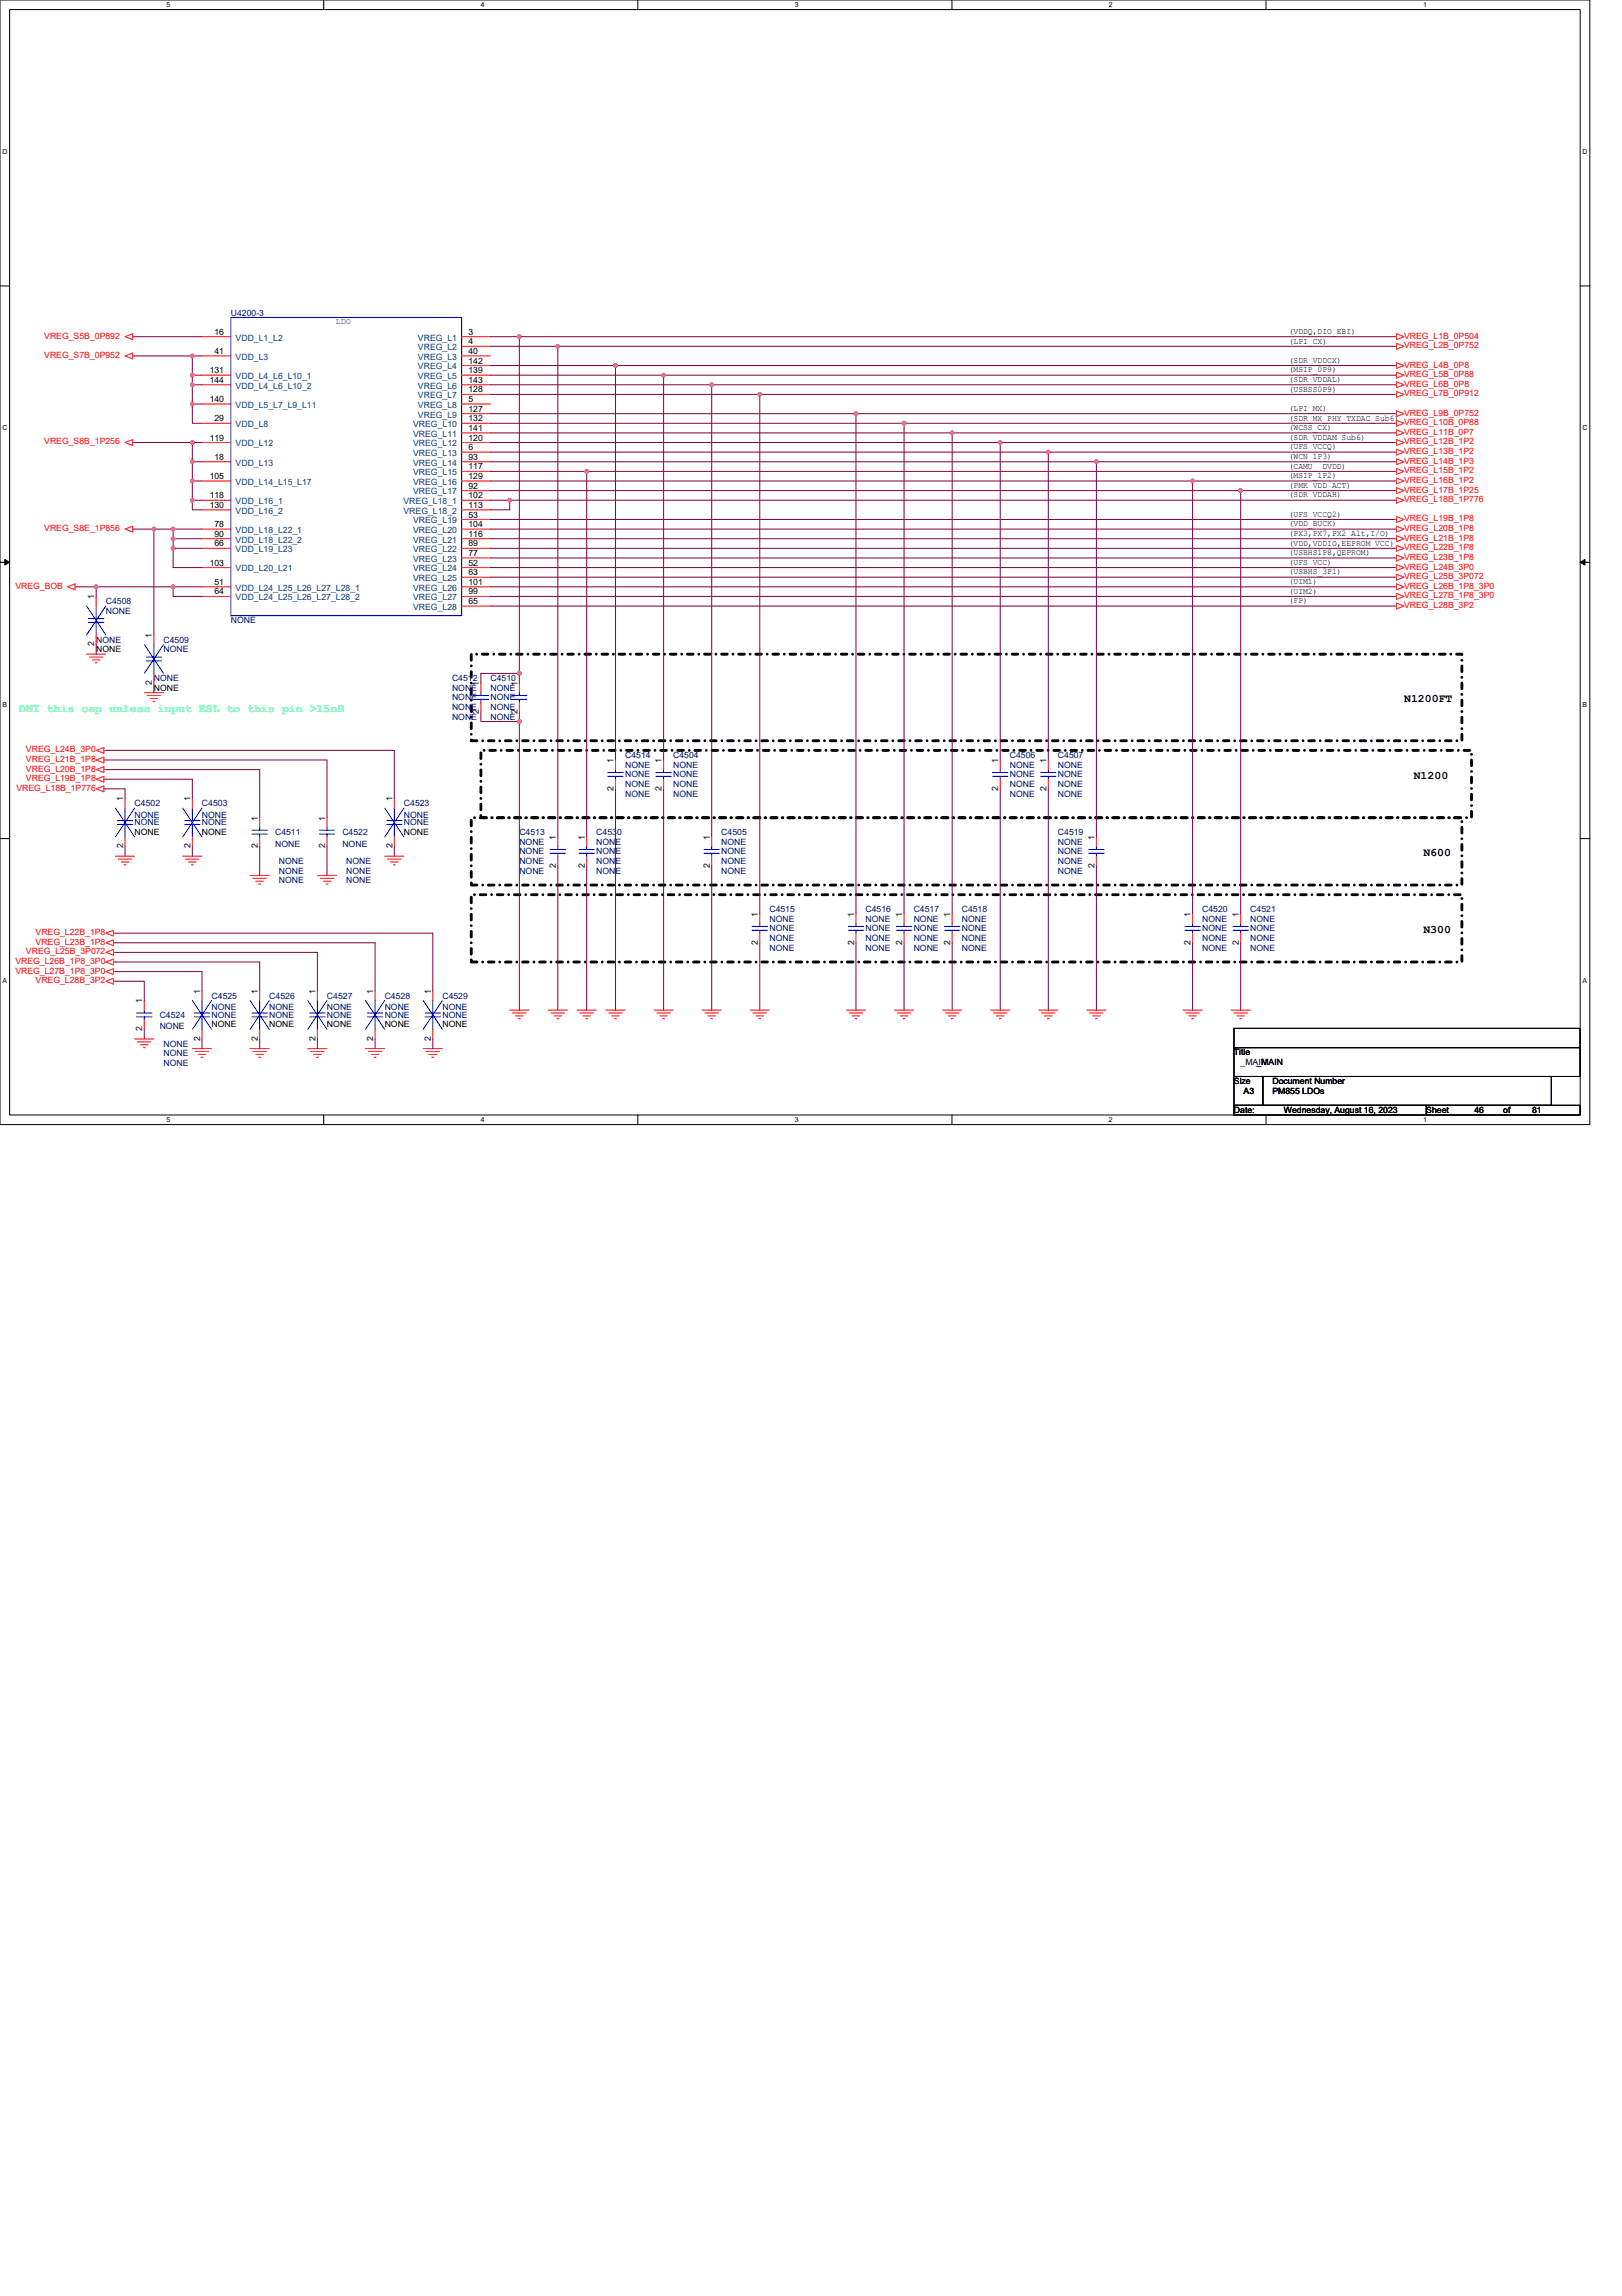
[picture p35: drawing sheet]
<svg xmlns="http://www.w3.org/2000/svg" width="210mm" height="297mm" viewBox="0 0 210 297" stroke-linecap="round" stroke-linejoin="round" font-family="sans-serif">
<defs><g id="words">
<text font-size="1.5" fill="#00ff80" x="2.5" y="92.1">DNI this cap unless input ESL to this pin &gt;15nH</text>
<g font-size="1.5">
<text x="181.7" y="90.9">N1200FT</text>
<text x="183" y="100.8">N1200</text>
<text x="184.2" y="110.8">N600</text>
<text x="184.2" y="120.7">N300</text>
</g>
<g font-size="1.1" fill="#000080">
<text x="29.9" y="40.8">U4200-3</text>
<text x="12.4" y="83.1">NONE</text>
<text x="13.7" y="78.2">C4508</text>
<text x="13.7" y="79.4">NONE</text>
<text x="21.2" y="83.1">C4509</text>
<text x="29.9" y="80.7">NONE</text>
<text x="19.9" y="88.1">NONE</text>
<text x="21.2" y="84.4">NONE</text>
<text x="58.5" y="88.1">C4512</text>
<text x="58.5" y="89.4">NONE</text>
<text x="63.5" y="88.1">C4510</text>
<text x="63.5" y="89.4">NONE</text>
<text x="58.5" y="93.1">NONE</text>
<text x="58.5" y="91.9">NONE</text>
<text x="58.5" y="90.6">NONE</text>
<text x="63.5" y="93.1">NONE</text>
<text x="63.5" y="91.9">NONE</text>
<text x="63.5" y="90.6">NONE</text>
<text x="80.9" y="98.1">C4514</text>
<text x="80.9" y="99.3">NONE</text>
<text x="80.9" y="101.8">NONE</text>
<text x="80.9" y="100.6">NONE</text>
<text x="87.1" y="98.1">C4504</text>
<text x="87.1" y="99.3">NONE</text>
<text x="87.1" y="101.8">NONE</text>
<text x="87.1" y="100.6">NONE</text>
<text x="130.7" y="98.1">C4506</text>
<text x="130.7" y="99.3">NONE</text>
<text x="130.7" y="101.8">NONE</text>
<text x="130.7" y="100.6">NONE</text>
<text x="136.9" y="98.1">C4507</text>
<text x="136.9" y="99.3">NONE</text>
<text x="136.9" y="101.8">NONE</text>
<text x="136.9" y="100.6">NONE</text>
<text x="17.4" y="104.3">C4502</text>
<text x="17.4" y="105.8">NONE</text>
<text x="17.4" y="106.8">NONE</text>
<text x="26.1" y="104.3">C4503</text>
<text x="26.1" y="105.8">NONE</text>
<text x="26.1" y="106.8">NONE</text>
<text x="52.3" y="104.3">C4523</text>
<text x="52.3" y="105.8">NONE</text>
<text x="52.3" y="106.8">NONE</text>
<text x="80.9" y="103.1">NONE</text>
<text x="87.1" y="103.1">NONE</text>
<text x="130.7" y="103.1">NONE</text>
<text x="136.9" y="103.1">NONE</text>
<text x="35.6" y="108">C4511</text>
<text x="35.6" y="109.5">NONE</text>
<text x="36.1" y="111.8">NONE</text>
<text x="36.1" y="113">NONE</text>
<text x="44.3" y="108">C4522</text>
<text x="44.3" y="109.5">NONE</text>
<text x="44.8" y="111.8">NONE</text>
<text x="44.8" y="113">NONE</text>
<text x="67.2" y="108">C4513</text>
<text x="67.2" y="109.3">NONE</text>
<text x="67.2" y="113">NONE</text>
<text x="67.2" y="111.8">NONE</text>
<text x="67.2" y="110.5">NONE</text>
<text x="77.2" y="108">C4530</text>
<text x="77.2" y="109.3">NONE</text>
<text x="77.2" y="113">NONE</text>
<text x="77.2" y="111.8">NONE</text>
<text x="77.2" y="110.5">NONE</text>
<text x="93.3" y="108">C4505</text>
<text x="93.3" y="109.3">NONE</text>
<text x="93.3" y="113">NONE</text>
<text x="93.3" y="111.8">NONE</text>
<text x="93.3" y="110.5">NONE</text>
<text x="136.9" y="108">C4519</text>
<text x="136.9" y="109.3">NONE</text>
<text x="136.9" y="113">NONE</text>
<text x="136.9" y="111.8">NONE</text>
<text x="136.9" y="110.5">NONE</text>
<text x="36.1" y="114.3">NONE</text>
<text x="44.8" y="114.3">NONE</text>
<text x="99.6" y="118">C4515</text>
<text x="99.6" y="119.2">NONE</text>
<text x="112" y="118">C4516</text>
<text x="112" y="119.2">NONE</text>
<text x="118.2" y="118">C4517</text>
<text x="118.2" y="119.2">NONE</text>
<text x="124.5" y="118">C4518</text>
<text x="124.5" y="119.2">NONE</text>
<text x="155.6" y="118">C4520</text>
<text x="155.6" y="119.2">NONE</text>
<text x="161.8" y="118">C4521</text>
<text x="161.8" y="119.2">NONE</text>
<text x="99.6" y="123">NONE</text>
<text x="99.6" y="121.7">NONE</text>
<text x="99.6" y="120.5">NONE</text>
<text x="112" y="123">NONE</text>
<text x="112" y="121.7">NONE</text>
<text x="112" y="120.5">NONE</text>
<text x="118.2" y="123">NONE</text>
<text x="118.2" y="121.7">NONE</text>
<text x="118.2" y="120.5">NONE</text>
<text x="124.5" y="123">NONE</text>
<text x="124.5" y="121.7">NONE</text>
<text x="124.5" y="120.5">NONE</text>
<text x="155.6" y="123">NONE</text>
<text x="155.6" y="121.7">NONE</text>
<text x="155.6" y="120.5">NONE</text>
<text x="161.8" y="123">NONE</text>
<text x="161.8" y="121.7">NONE</text>
<text x="161.8" y="120.5">NONE</text>
<text x="20.7" y="131.7">C4524</text>
<text x="27.4" y="129.2">C4525</text>
<text x="27.4" y="130.7">NONE</text>
<text x="27.4" y="131.7">NONE</text>
<text x="34.8" y="129.2">C4526</text>
<text x="34.8" y="130.7">NONE</text>
<text x="34.8" y="131.7">NONE</text>
<text x="42.3" y="129.2">C4527</text>
<text x="42.3" y="130.7">NONE</text>
<text x="42.3" y="131.7">NONE</text>
<text x="49.8" y="129.2">C4528</text>
<text x="49.8" y="130.7">NONE</text>
<text x="49.8" y="131.7">NONE</text>
<text x="57.3" y="129.2">C4529</text>
<text x="57.3" y="130.7">NONE</text>
<text x="57.3" y="131.7">NONE</text>
<text x="20.7" y="133.2">NONE</text>
<text x="21.2" y="135.4">NONE</text>
<text x="21.2" y="136.7">NONE</text>
<text x="21.2" y="137.9">NONE</text>
</g>
<text font-size="1.1" fill="#00f" x="43.4" y="42">LDO</text>
<g font-size="1.1" fill="#f00">
<text x="5.7" y="43.8">VREG_S5B_0P892</text>
<text x="5.7" y="46.3">VREG_S7B_0P952</text>
<text x="181.7" y="43.8">VREG_L1B_0P504</text>
<text x="181.7" y="45.1">VREG_L2B_0P752</text>
<text x="181.7" y="47.5">VREG_L4B_0P8</text>
<text x="181.7" y="48.8">VREG_L5B_0P88</text>
<text x="181.7" y="50">VREG_L6B_0P8</text>
<text x="181.7" y="51.3">VREG_L7B_0P912</text>
<text x="181.7" y="53.8">VREG_L9B_0P752</text>
<text x="5.7" y="57.5">VREG_S8B_1P256</text>
<text x="181.7" y="55">VREG_L10B_0P88</text>
<text x="181.7" y="56.3">VREG_L11B_0P7</text>
<text x="181.7" y="57.5">VREG_L12B_1P2</text>
<text x="181.7" y="58.7">VREG_L13B_1P2</text>
<text x="181.7" y="60">VREG_L14B_1P3</text>
<text x="181.7" y="63.7">VREG_L17B_1P25</text>
<text x="181.7" y="65">VREG_L18B_1P776</text>
<text x="181.7" y="62.5">VREG_L16B_1P2</text>
<text x="181.7" y="61.2">VREG_L15B_1P2</text>
<text x="5.7" y="68.7">VREG_S8E_1P856</text>
<text x="181.7" y="67.5">VREG_L19B_1P8</text>
<text x="181.7" y="68.7">VREG_L20B_1P8</text>
<text x="181.7" y="69.9">VREG_L21B_1P8</text>
<text x="181.7" y="71.2">VREG_L22B_1P8</text>
<text x="2" y="76.2">VREG_BOB</text>
<text x="181.7" y="72.4">VREG_L23B_1P8</text>
<text x="181.7" y="73.7">VREG_L24B_3P0</text>
<text x="181.7" y="74.9">VREG_L25B_3P072</text>
<text x="181.7" y="76.2">VREG_L26B_1P8_3P0</text>
<text x="181.7" y="77.4">VREG_L27B_1P8_3P0</text>
<text x="181.7" y="78.7">VREG_L28B_3P2</text>
<text x="3.4" y="97.3">VREG_L24B_3P0</text>
<text x="3.4" y="98.6">VREG_L21B_1P8</text>
<text x="3.4" y="99.8">VREG_L20B_1P8</text>
<text x="3.4" y="101.1">VREG_L19B_1P8</text>
<text x="2.1" y="102.3">VREG_L18B_1P776</text>
<text x="2" y="124.7">VREG_L26B_1P8_3P0</text>
<text x="2" y="126">VREG_L27B_1P8_3P0</text>
<text x="3.4" y="123.5">VREG_L25B_3P072</text>
<text x="4.6" y="121">VREG_L22B_1P8</text>
<text x="4.6" y="122.2">VREG_L23B_1P8</text>
<text x="4.6" y="127.2">VREG_L28B_3P2</text>
</g>
<g font-size="1.1">
<text x="27.8" y="43.3">16</text>
<text x="27.8" y="45.8">41</text>
<text x="60.6" y="43.3">3</text>
<text x="60.6" y="44.5">4</text>
<text x="60.6" y="45.8">40</text>
<text x="60.6" y="47">142</text>
<text x="166.8" y="43.2">(VDDQ,DIO_EBI)</text>
<text x="166.8" y="44.4">(LPI_CX)</text>
<text x="166.8" y="46.9">(SDR VDDCX)</text>
<text x="27.1" y="48.3">131</text>
<text x="27.1" y="49.5">144</text>
<text x="27.1" y="52">140</text>
<text x="60.6" y="48.3">139</text>
<text x="60.6" y="49.5">143</text>
<text x="60.6" y="50.8">128</text>
<text x="60.6" y="52">5</text>
<text x="60.6" y="53.3">127</text>
<text x="166.8" y="48.2">(MSIP_0P9)</text>
<text x="166.8" y="49.4">(SDR VDDAL)</text>
<text x="166.8" y="50.7">(USBSS0P9)</text>
<text x="166.8" y="53.2">(LPI_MX)</text>
<text x="27.1" y="57">119</text>
<text x="27.8" y="54.5">29</text>
<text x="27.8" y="59.5">18</text>
<text x="60.6" y="54.5">132</text>
<text x="60.6" y="55.8">141</text>
<text x="60.6" y="57">120</text>
<text x="60.6" y="58.2">6</text>
<text x="60.6" y="59.5">93</text>
<text x="166.8" y="54.4">(SDR_MX_PHY_TXDAC_Sub6)</text>
<text x="166.8" y="55.6">(WCSS_CX)</text>
<text x="166.8" y="56.9">(SDR_VDDAM_Sub6)</text>
<text x="166.8" y="58.1">(UFS VCCQ)</text>
<text x="166.8" y="59.4">(WCN 1P3)</text>
<text x="27.1" y="62">105</text>
<text x="27.1" y="64.5">118</text>
<text x="27.1" y="65.7">130</text>
<text x="60.6" y="60.7">117</text>
<text x="60.6" y="62">129</text>
<text x="60.6" y="63.2">92</text>
<text x="60.6" y="65.7">113</text>
<text x="60.6" y="64.5">102</text>
<text x="166.8" y="61.9">(MSIP_1P2)</text>
<text x="166.8" y="63.1">(PMK_VDD_ACT)</text>
<text x="166.8" y="64.4">(SDR VDDAH)</text>
<text x="166.8" y="60.6">(CAMU</text>
<text x="171.1" y="60.6">DVDD)</text>
<text x="27.8" y="68.2">78</text>
<text x="27.8" y="69.4">90</text>
<text x="27.8" y="70.7">66</text>
<text x="60.6" y="67">53</text>
<text x="60.6" y="68.2">104</text>
<text x="60.6" y="69.4">116</text>
<text x="60.6" y="70.7">89</text>
<text x="60.6" y="71.9">77</text>
<text x="166.8" y="66.9">(UFS VCCQ2)</text>
<text x="166.8" y="68.1">(VDD_BUCK)</text>
<text x="166.8" y="69.3">(PX3,PX7,PX2_Alt,I/O)</text>
<text x="166.8" y="70.6">(VDD,VDDIO,EEPROM_VCC)</text>
<text x="166.8" y="71.8">(USBHS1P8,QEPROM)</text>
<text x="12.2" y="77.5" transform="rotate(-90 12.2 77.5)">1</text>
<text x="27.1" y="73.2">103</text>
<text x="27.8" y="75.7">51</text>
<text x="27.8" y="76.9">64</text>
<text x="60.6" y="73.2">52</text>
<text x="60.6" y="74.4">63</text>
<text x="60.6" y="75.7">101</text>
<text x="60.6" y="76.9">99</text>
<text x="166.8" y="73.1">(UFS VCC)</text>
<text x="166.8" y="74.3">(USBHS_3P1)</text>
<text x="166.8" y="75.6">(UIM1)</text>
<text x="166.8" y="76.8">(UIM2)</text>
<text x="12.2" y="83.6" transform="rotate(-90 12.2 83.6)">2</text>
<text x="19.7" y="82.5" transform="rotate(-90 19.7 82.5)">1</text>
<text x="60.6" y="78.2">65</text>
<text x="166.8" y="78.1">(FP)</text>
<text x="12.4" y="84.4">NONE</text>
<text x="19.7" y="88.6" transform="rotate(-90 19.7 88.6)">2</text>
<text x="19.9" y="89.4">NONE</text>
<text x="62" y="88.7" transform="rotate(-90 62 88.7)">1</text>
<text x="67" y="88.7" transform="rotate(-90 67 88.7)">1</text>
<text x="62" y="92.3" transform="rotate(-90 62 92.3)">2</text>
<text x="67" y="92.3" transform="rotate(-90 67 92.3)">2</text>
<text x="79.4" y="98.7" transform="rotate(-90 79.4 98.7)">1</text>
<text x="85.6" y="98.7" transform="rotate(-90 85.6 98.7)">1</text>
<text x="129.2" y="98.7" transform="rotate(-90 129.2 98.7)">1</text>
<text x="135.4" y="98.7" transform="rotate(-90 135.4 98.7)">1</text>
<text x="15.9" y="103.7" transform="rotate(-90 15.9 103.7)">1</text>
<text x="24.6" y="103.7" transform="rotate(-90 24.6 103.7)">1</text>
<text x="33.4" y="106.2" transform="rotate(-90 33.4 106.2)">1</text>
<text x="42.1" y="106.2" transform="rotate(-90 42.1 106.2)">1</text>
<text x="50.8" y="103.7" transform="rotate(-90 50.8 103.7)">1</text>
<text x="79.4" y="102.3" transform="rotate(-90 79.4 102.3)">2</text>
<text x="85.6" y="102.3" transform="rotate(-90 85.6 102.3)">2</text>
<text x="129.2" y="102.3" transform="rotate(-90 129.2 102.3)">2</text>
<text x="135.4" y="102.3" transform="rotate(-90 135.4 102.3)">2</text>
<text x="15.9" y="109.8" transform="rotate(-90 15.9 109.8)">2</text>
<text x="17.4" y="108">NONE</text>
<text x="24.6" y="109.8" transform="rotate(-90 24.6 109.8)">2</text>
<text x="26.1" y="108">NONE</text>
<text x="33.4" y="109.8" transform="rotate(-90 33.4 109.8)">2</text>
<text x="42.1" y="109.8" transform="rotate(-90 42.1 109.8)">2</text>
<text x="50.8" y="109.8" transform="rotate(-90 50.8 109.8)">2</text>
<text x="52.3" y="108">NONE</text>
<text x="71.9" y="112.3" transform="rotate(-90 71.9 112.3)">2</text>
<text x="71.9" y="108.7" transform="rotate(-90 71.9 108.7)">1</text>
<text x="75.7" y="112.3" transform="rotate(-90 75.7 112.3)">2</text>
<text x="75.7" y="108.7" transform="rotate(-90 75.7 108.7)">1</text>
<text x="91.8" y="112.3" transform="rotate(-90 91.8 112.3)">2</text>
<text x="91.8" y="108.7" transform="rotate(-90 91.8 108.7)">1</text>
<text x="141.6" y="112.3" transform="rotate(-90 141.6 112.3)">2</text>
<text x="141.6" y="108.7" transform="rotate(-90 141.6 108.7)">1</text>
<text x="98.1" y="118.6" transform="rotate(-90 98.1 118.6)">1</text>
<text x="110.5" y="118.6" transform="rotate(-90 110.5 118.6)">1</text>
<text x="116.7" y="118.6" transform="rotate(-90 116.7 118.6)">1</text>
<text x="123" y="118.6" transform="rotate(-90 123 118.6)">1</text>
<text x="154.1" y="118.6" transform="rotate(-90 154.1 118.6)">1</text>
<text x="160.3" y="118.6" transform="rotate(-90 160.3 118.6)">1</text>
<text x="98.1" y="122.2" transform="rotate(-90 98.1 122.2)">2</text>
<text x="110.5" y="122.2" transform="rotate(-90 110.5 122.2)">2</text>
<text x="116.7" y="122.2" transform="rotate(-90 116.7 122.2)">2</text>
<text x="123" y="122.2" transform="rotate(-90 123 122.2)">2</text>
<text x="154.1" y="122.2" transform="rotate(-90 154.1 122.2)">2</text>
<text x="160.3" y="122.2" transform="rotate(-90 160.3 122.2)">2</text>
<text x="18.4" y="129.8" transform="rotate(-90 18.4 129.8)">1</text>
<text x="25.9" y="128.6" transform="rotate(-90 25.9 128.6)">1</text>
<text x="33.4" y="128.6" transform="rotate(-90 33.4 128.6)">1</text>
<text x="40.8" y="128.6" transform="rotate(-90 40.8 128.6)">1</text>
<text x="48.3" y="128.6" transform="rotate(-90 48.3 128.6)">1</text>
<text x="55.8" y="128.6" transform="rotate(-90 55.8 128.6)">1</text>
<text x="18.4" y="133.4" transform="rotate(-90 18.4 133.4)">2</text>
<text x="25.9" y="134.7" transform="rotate(-90 25.9 134.7)">2</text>
<text x="27.4" y="132.9">NONE</text>
<text x="33.4" y="134.7" transform="rotate(-90 33.4 134.7)">2</text>
<text x="34.8" y="132.9">NONE</text>
<text x="40.8" y="134.7" transform="rotate(-90 40.8 134.7)">2</text>
<text x="42.3" y="132.9">NONE</text>
<text x="48.3" y="134.7" transform="rotate(-90 48.3 134.7)">2</text>
<text x="49.8" y="132.9">NONE</text>
<text x="55.8" y="134.7" transform="rotate(-90 55.8 134.7)">2</text>
<text x="57.3" y="132.9">NONE</text>
<text x="159.7" y="136.5">Title</text>
<text x="160.5" y="137.8">_MAIN</text>
<text x="162.6" y="137.8">_MAIN</text>
<text x="159.7" y="140.3">Size</text>
<text x="160.9" y="141.5">A3</text>
<text x="164.7" y="140.3">Document Number</text>
<text x="164.7" y="141.5">PM855 LDOs</text>
<text x="159.7" y="144">Date:</text>
<text x="166.2" y="144">Wednesday, August 16, 2023</text>
<text x="184.6" y="144">Sheet</text>
<text x="190.8" y="144">46</text>
<text x="194.5" y="144">of</text>
<text x="198.3" y="144">81</text>
</g>
<g font-size="1.1" fill="#004080">
<text x="30.5" y="44.1">VDD_L1_L2</text>
<text x="30.5" y="46.5">VDD_L3</text>
<text x="54.1" y="44.1">VREG_L1</text>
<text x="54.1" y="45.3">VREG_L2</text>
<text x="54.1" y="46.5">VREG_L3</text>
<text x="54.1" y="47.8">VREG_L4</text>
<text x="30.5" y="49">VDD_L4_L6_L10_1</text>
<text x="30.5" y="50.3">VDD_L4_L6_L10_2</text>
<text x="30.5" y="52.8">VDD_L5_L7_L9_L11</text>
<text x="54.1" y="49">VREG_L5</text>
<text x="54.1" y="50.3">VREG_L6</text>
<text x="54.1" y="51.5">VREG_L7</text>
<text x="54.1" y="52.8">VREG_L8</text>
<text x="30.5" y="55.3">VDD_L8</text>
<text x="30.5" y="57.8">VDD_L12</text>
<text x="53.5" y="55.3">VREG_L10</text>
<text x="53.5" y="56.5">VREG_L11</text>
<text x="53.5" y="57.8">VREG_L12</text>
<text x="53.5" y="59">VREG_L13</text>
<text x="54.1" y="54">VREG_L9</text>
<text x="30.5" y="60.2">VDD_L13</text>
<text x="30.5" y="62.7">VDD_L14_L15_L17</text>
<text x="30.5" y="65.2">VDD_L16_1</text>
<text x="52.2" y="65.2">VREG_L18_1</text>
<text x="53.5" y="60.2">VREG_L14</text>
<text x="53.5" y="61.5">VREG_L15</text>
<text x="53.5" y="62.7">VREG_L16</text>
<text x="53.5" y="64">VREG_L17</text>
<text x="30.5" y="66.5">VDD_L16_2</text>
<text x="30.5" y="69">VDD_L18_L22_1</text>
<text x="30.5" y="70.2">VDD_L18_L22_2</text>
<text x="30.5" y="71.4">VDD_L19_L23</text>
<text x="52.2" y="66.5">VREG_L18_2</text>
<text x="53.5" y="67.7">VREG_L19</text>
<text x="53.5" y="69">VREG_L20</text>
<text x="53.5" y="70.2">VREG_L21</text>
<text x="53.5" y="71.4">VREG_L22</text>
<text x="30.5" y="73.9">VDD_L20_L21</text>
<text x="30.5" y="76.4">VDD_L24_L25_L26_L27_L28_1</text>
<text x="30.5" y="77.7">VDD_L24_L25_L26_L27_L28_2</text>
<text x="53.5" y="72.7">VREG_L23</text>
<text x="53.5" y="73.9">VREG_L24</text>
<text x="53.5" y="75.2">VREG_L25</text>
<text x="53.5" y="76.4">VREG_L26</text>
<text x="53.5" y="77.7">VREG_L27</text>
<text x="53.5" y="78.9">VREG_L28</text>
</g>
<g font-size=".9">
<text x="21.6" y=".9">5</text>
<text x="62.2" y=".9">4</text>
<text x="102.9" y=".9">3</text>
<text x="143.5" y=".9">2</text>
<text x="184.2" y=".9">1</text>
<text x=".3" y="19.9">D</text>
<text x="204.8" y="19.9">D</text>
<text x=".3" y="55.7">C</text>
<text x="204.8" y="55.7">C</text>
<text x=".3" y="91.4">B</text>
<text x="204.8" y="91.4">B</text>
<text x=".3" y="127.2">A</text>
<text x="204.8" y="127.2">A</text>
<text x="21.6" y="145.2">5</text>
<text x="62.2" y="145.2">4</text>
<text x="102.9" y="145.2">3</text>
<text x="143.5" y="145.2">2</text>
<text x="184.2" y="145.2">1</text>
</g>
</g></defs>
<path d="M0 0h205.7v145.5h-205.7zM1.2 1.2h203.3v143h-203.3z" fill="none" stroke="#000" stroke-width=".13"/>
<g fill="#fff">
<path d="M21.6 .1h.5v1h-.5z"/>
<path d="M21.6 144.4h.5v1h-.5z"/>
</g>
<path d="M41.9 0v1.2M41.9 144.2v1.3" fill="none" stroke="#000" stroke-width=".13"/>
<g fill="#fff">
<path d="M62.2 .1h.5v1h-.5z"/>
<path d="M62.2 144.4h.5v1h-.5z"/>
</g>
<path d="M82.5 0v1.2M82.5 144.2v1.3" fill="none" stroke="#000" stroke-width=".13"/>
<g fill="#fff">
<path d="M102.9 .1h.5v1h-.5z"/>
<path d="M102.9 144.4h.5v1h-.5z"/>
</g>
<path d="M123.2 0v1.2M123.2 144.2v1.3" fill="none" stroke="#000" stroke-width=".13"/>
<g fill="#fff">
<path d="M143.5 .1h.5v1h-.5z"/>
<path d="M143.5 144.4h.5v1h-.5z"/>
</g>
<path d="M163.8 0v1.2M163.8 144.2v1.3" fill="none" stroke="#000" stroke-width=".13"/>
<g fill="#fff">
<path d="M184.2 .1h.5v1h-.5z"/>
<path d="M184.2 144.4h.5v1h-.5z"/>
<path d="M.3 19.1h.7v1h-.7z"/>
<path d="M204.8 19.1h.6v1h-.6z"/>
<path d="M.3 54.9h.7v1h-.7z"/>
<path d="M204.8 54.9h.6v1h-.6z"/>
</g>
<path d="M0 37h1.2M204.5 37h1.2" fill="none" stroke="#000" stroke-width=".13"/>
<g fill="#fff">
<path d="M.3 90.6h.6v1h-.6z"/>
<path d="M204.8 90.6h.6v1h-.6z"/>
</g>
<path d="M0 72.7h1.2M.6 72.4l.6 .3-.6 .4zM204.5 72.7l.6-.3v.7zM204.5 72.7h1.2" fill="none" stroke="#000" stroke-width=".13"/>
<path d="M.6 72.4l.6 .3-.6 .4zM204.5 72.7l.6-.3v.7z" fill="#000"/>
<g fill="#fff">
<path d="M.3 126.4h.6v1h-.6z"/>
<path d="M204.8 126.4h.6v1h-.6z"/>
</g>
<path d="M0 108.5h1.2M204.5 108.5h1.2M159.7 133h44.8v2.5h-44.8zM159.7 135.5h44.8v3.8h-44.8zM159.7 139.3h3.7v3.7h-3.7zM163.4 139.3h37.4v3.7h-37.4zM159.7 143h24.9v1.2h-24.9zM184.6 143h19.9v1.2h-19.9z" fill="none" stroke="#000" stroke-width=".13"/>
<path d="M61 84.6h128.2v11.2h-128.2zM62.2 97.1h128.2v8.7h-128.2zM61 105.8h128.2v8.7h-128.2zM61 115.7h128.2v8.8h-128.2z" fill="none" stroke="#000" stroke-width=".37" stroke-dasharray=".7 .7 0 .7"/>
<g fill="none" stroke="#f00" stroke-width=".13">
<path d="M16.2 43.6l1-.4v.7zM16.2 57.2l1-.3v.7zM16.2 46l1-.3v.7zM17.2 43.6h.2M17.2 57.2h.2M17.2 46h.2M26.1 43.6h3.8M26.1 46h3.8M26.1 48.5h3.8M26.1 49.8h3.8M26.1 52.3h3.8M26.1 54.8h3.8"/>
<path d="M26.1 57.2h3.8M26.1 59.7h3.8M59.7 43.6h3.8M59.7 44.8h3.8M59.7 46h3.8M59.7 47.3h3.8M59.7 48.5h3.8M59.7 49.8h3.8M59.7 51h3.8M59.7 52.3h3.8M59.7 53.5h3.8M59.7 54.8h3.8"/>
<path d="M59.7 56h3.8M59.7 57.2h3.8M59.7 58.5h3.8M59.7 59.7h3.8M180.5 43.6h.2M180.5 44.8h.2M180.5 47.3h.2M180.5 48.5h.2M180.5 49.8h.2M180.5 51h.2M180.5 53.5h.2M180.5 54.8h.2"/>
<path d="M180.5 56h.2M180.5 57.2h.2M180.5 58.5h.2M180.5 59.7h.2M180.7 43.2l1 .4-1 .3zM180.7 44.4l1 .4-1 .4zM180.7 46.9l1 .4-1 .4zM180.7 48.2l1 .3-1 .4zM180.7 49.4l1 .4-1 .4zM180.7 50.7l1 .3-1 .4zM180.7 53.1l1 .4-1 .4zM180.7 54.4l1 .4-1 .3z"/>
<path d="M180.7 55.6l1 .4-1 .4zM180.7 56.9l1 .3-1 .4zM180.7 58.1l1 .4-1 .4zM180.7 59.4l1 .3-1 .4zM8.7 75.9l1-.4v.8zM9.7 75.9h.3M12.4 77.2v1.2M16.2 68.5l1-.4v.7zM17.2 68.5h.2M26.1 62.2h3.8M26.1 64.7h3.8M26.1 66h3.8"/>
<path d="M26.1 68.5h3.8M26.1 69.7h3.8M26.1 70.9h3.8M26.1 73.4h3.8M26.1 75.9h3.8M26.1 77.2h3.8M59.7 61h3.8M59.7 62.2h3.8M59.7 63.5h3.8M59.7 66h3.8M59.7 67.2h3.8M59.7 68.5h3.8"/>
<path d="M59.7 69.7h3.8M59.7 70.9h3.8M59.7 72.2h3.8M59.7 73.4h3.8M59.7 74.7h3.8M59.7 75.9h3.8M59.7 77.2h3.8M59.7 78.4h3.8M59.7 64.7h3.8M180.5 63.5h.2M180.5 64.7h.2M180.5 67.2h.2"/>
<path d="M180.5 62.2h.2M180.5 68.5h.2M180.5 69.7h.2M180.5 70.9h.2M180.5 72.2h.2M180.5 73.4h.2M180.5 74.7h.2M180.5 75.9h.2M180.5 77.2h.2M180.5 78.4h.2M180.5 61h.2M180.7 63.1l1 .4-1 .3z"/>
<path d="M180.7 64.3l1 .4-1 .4zM180.7 66.8l1 .4-1 .4zM180.7 61.9l1 .3-1 .4zM180.7 68.1l1 .4-1 .3zM180.7 69.3l1 .4-1 .4zM180.7 70.6l1 .3-1 .4zM180.7 71.8l1 .4-1 .4zM180.7 73.1l1 .3-1 .4zM180.7 74.3l1 .4-1 .3zM180.7 75.5l1 .4-1 .4zM180.7 76.8l1 .4-1 .3zM180.7 78l1 .4-1 .4z"/>
<path d="M180.7 60.6l1 .4-1 .4zM11.2 84.6h2.5M11.6 85h1.7M12 85.4h.9M12.3 85.7h.3M12.4 97.1l1-.4v.8zM12.4 98.3l1-.4v.8zM12.4 99.6l1-.4v.7zM12.4 82.1v1.3M13.4 97.1h.3M13.4 98.3h.3M13.4 99.6h.3"/>
<path d="M18.7 89.6h2.5M19 90h1.8M19.4 90.4h1M19.8 90.7h.2M19.9 82.1v1.3M19.9 87.1v1.3M62.2 88.4v1.2M62.2 90.9v1.2M67.2 88.4v1.2M67.2 90.9v1.2M79.7 98.3v1.3M85.9 98.3v1.3"/>
<path d="M129.4 98.3v1.3M135.7 98.3v1.3M12.4 100.8l1-.4v.8zM12.4 102.1l1-.4v.7zM13.4 100.8h.3M13.4 102.1h.3M14.9 110.8h2.5M15.3 111.1h1.7M15.7 111.5h1M16.1 111.9h.2M16.2 103.3v1.2M16.2 108.3v1.2"/>
<path d="M23.6 110.8h2.5M24 111.1h1.8M24.4 111.5h1M24.8 111.9h.2M24.9 103.3v1.2M24.9 108.3v1.2M32.4 113.3h2.4M32.7 113.6h1.8M33.1 114h1M33.5 114.4h.2M33.6 105.8v1.2M33.6 108.3v1.2"/>
<path d="M41.1 113.3h2.5M41.4 113.6h1.8M41.8 114h1M42.2 114.4h.2M42.3 105.8v1.2M42.3 108.3v1.2M49.8 110.8h2.5M50.2 111.1h1.7M50.5 111.5h1M50.9 111.9h.3M51 103.3v1.2M51 108.3v1.2"/>
<path d="M72.2 108.3v1.2M72.2 110.8v1.2M75.9 108.3v1.2M75.9 110.8v1.2M79.7 100.8v1.3M85.9 100.8v1.3M92.1 108.3v1.2M92.1 110.8v1.2M98.3 118.2v1.3M110.8 118.2v1.3M117 118.2v1.3M123.2 118.2v1.3"/>
<path d="M129.4 100.8v1.3M135.7 100.8v1.3M141.9 108.3v1.2M141.9 110.8v1.2M154.3 118.2v1.3M160.6 118.2v1.3M13.7 120.7l1-.4v.8zM13.7 122l1-.4v.7zM13.7 123.2l1-.4v.8zM13.7 124.5l1-.4v.7zM13.7 125.7l1-.4v.8zM13.7 126.9l1-.3v.7z"/>
<path d="M14.7 120.7h.2M14.7 122h.2M14.7 123.2h.2M14.7 124.5h.2M14.7 125.7h.2M14.7 126.9h.2M17.4 134.4h2.5M17.8 134.8h1.7M18.2 135.2h1M18.5 135.5h.3M18.7 129.4v1.3M18.7 131.9v1.3"/>
<path d="M24.9 135.7h2.5M25.3 136h1.7M25.6 136.4h1M26 136.8h.3M26.1 128.2v1.2M26.1 133.2v1.2M32.4 135.7h2.4M32.7 136h1.8M33.1 136.4h1M33.5 136.8h.2M33.6 128.2v1.2M33.6 133.2v1.2"/>
<path d="M39.8 135.7h2.5M40.2 136h1.7M40.6 136.4h1M40.9 136.8h.3M41.1 128.2v1.2M41.1 133.2v1.2M47.3 135.7h2.5M47.7 136h1.7M48 136.4h1M48.4 136.8h.3M48.5 128.2v1.2M48.5 133.2v1.2"/>
<path d="M54.8 135.7h2.5M55.1 136h1.8M55.5 136.4h1M55.9 136.8h.2M56 128.2v1.2M56 133.2v1.2M66 130.7h2.5M66.3 131.1h1.8M66.7 131.4h1M67.1 131.8h.2M70.9 130.7h2.5M71.3 131.1h1.8"/>
<path d="M71.7 131.4h1M72.1 131.8h.2M74.7 130.7h2.5M75.1 131.1h1.7M75.4 131.4h1M75.8 131.8h.2M78.4 130.7h2.5M78.8 131.1h1.7M79.2 131.4h1M79.5 131.8h.3M84.6 130.7h2.5M85 131.1h1.7"/>
<path d="M85.4 131.4h1M85.8 131.8h.2M90.9 130.7h2.4M91.2 131.1h1.8M91.6 131.4h1M92 131.8h.2M97.1 130.7h2.5M97.5 131.1h1.7M97.8 131.4h1M98.2 131.8h.3M98.3 120.7v1.3M109.5 130.7h2.5"/>
<path d="M109.9 131.1h1.7M110.3 131.4h1M110.6 131.8h.3M110.8 120.7v1.3M115.7 130.7h2.5M116.1 131.1h1.8M116.5 131.4h1M116.9 131.8h.2M117 120.7v1.3M122 130.7h2.5M122.3 131.1h1.8M122.7 131.4h1"/>
<path d="M123.1 131.8h.2M123.2 120.7v1.3M128.2 130.7h2.5M128.6 131.1h1.7M128.9 131.4h1M129.3 131.8h.3M134.4 130.7h2.5M134.8 131.1h1.7M135.2 131.4h1M135.5 131.8h.3M140.6 130.7h2.5M141 131.1h1.8"/>
<path d="M141.4 131.4h1M141.8 131.8h.2M153.1 130.7h2.5M153.5 131.1h1.7M153.8 131.4h1M154.2 131.8h.3M154.3 120.7v1.3M159.3 130.7h2.5M159.7 131.1h1.7M160.1 131.4h1M160.4 131.8h.3M160.6 120.7v1.3"/>
</g>
<g fill="none" stroke="#00f" stroke-width=".13">
<path d="M29.9 41.1h29.8v38.6h-29.8zM11.2 78.4l2.5 3.7M12.4 78.4v1.6M13.7 78.4l-2.5 3.7M11.4 80h2M11.4 80.5h2M12.4 80.5v1.6M18.7 83.4l2.5 3.7M18.9 85h2M18.9 85.5h2M19.9 83.4v1.6M19.9 85.5v1.6"/>
<path d="M21.2 83.4l-2.5 3.7M61.2 90h2M61.2 90.5h2M62.2 89.6v.4M62.2 90.5v.4M66.2 90h2M66.2 90.5h2M67.2 89.6v.4M67.2 90.5v.4M78.7 99.9h2M79.7 99.6v.3M84.9 99.9h2"/>
<path d="M85.9 99.6v.3M128.4 99.9h2M129.4 99.6v.3M134.7 99.9h2M135.7 99.6v.3M14.9 104.5l2.5 3.8M15.2 106.2h2M15.2 106.7h2M16.2 104.5v1.7M16.2 106.7v1.6M17.4 104.5l-2.5 3.8M23.6 104.5l2.5 3.8"/>
<path d="M23.9 106.2h2M23.9 106.7h2M24.9 104.5v1.7M24.9 106.7v1.6M26.1 104.5l-2.5 3.8M32.6 107.4h2M32.6 107.9h2M33.6 107v.4M33.6 107.9v.4M41.3 107.4h2M41.3 107.9h2M42.3 107v.4"/>
<path d="M42.3 107.9v.4M49.8 104.5l2.5 3.8M50 106.2h2M50 106.7h2M51 104.5v1.7M51 106.7v1.6M52.3 104.5l-2.5 3.8M71.2 109.9h2M71.2 110.4h2M72.2 109.5v.4M72.2 110.4v.4M74.9 109.9h2"/>
<path d="M74.9 110.4h2M75.9 109.5v.4M75.9 110.4v.4M78.7 100.4h2M79.7 100.4v.4M84.9 100.4h2M85.9 100.4v.4M91.1 109.9h2M91.1 110.4h2M92.1 109.5v.4M92.1 110.4v.4M97.3 119.9h2"/>
<path d="M98.3 119.5v.4M109.8 119.9h2M110.8 119.5v.4M116 119.9h2M117 119.5v.4M122.2 119.9h2M123.2 119.5v.4M128.4 100.4h2M129.4 100.4v.4M134.7 100.4h2M135.7 100.4v.4M140.9 109.9h2"/>
<path d="M140.9 110.4h2M141.9 109.5v.4M141.9 110.4v.4M153.3 119.9h2M154.3 119.5v.4M159.6 119.9h2M160.6 119.5v.4M17.7 131.1h2M17.7 131.6h2M18.7 130.7v.4M18.7 131.6v.3M24.9 129.4l2.5 3.8"/>
<path d="M25.1 131.1h2M25.1 131.6h2M26.1 129.4v1.7M26.1 131.6v1.6M27.4 129.4l-2.5 3.8M32.4 129.4l2.4 3.8M32.6 131.1h2M32.6 131.6h2M33.6 129.4v1.7M33.6 131.6v1.6M34.8 129.4l-2.4 3.8M39.8 129.4l2.5 3.8"/>
<path d="M40.1 131.1h2M40.1 131.6h2M41.1 129.4v1.7M41.1 131.6v1.6M42.3 129.4l-2.5 3.8M47.3 129.4l2.5 3.8M47.5 131.1h2M47.5 131.6h2M48.5 129.4v1.7M48.5 131.6v1.6M49.8 129.4l-2.5 3.8M54.8 129.4l2.5 3.8"/>
<path d="M55 131.1h2M55 131.6h2M56 129.4v1.7M56 131.6v1.6M57.3 129.4l-2.5 3.8M97.3 120.3h2M98.3 120.3v.4M109.8 120.3h2M110.8 120.3v.4M116 120.3h2M117 120.3v.4M122.2 120.3h2"/>
<path d="M123.2 120.3v.4M153.3 120.3h2M154.3 120.3v.4M159.6 120.3h2M160.6 120.3v.4"/>
</g>
<path d="M17.4 43.6h8.7M17.4 57.2h7.5" fill="none" stroke="#800040" stroke-width=".13"/>
<circle cx="24.9" cy="57.2" r=".24" fill="#f0f"/>
<circle cx="24.9" cy="57.2" r=".24" fill="none" stroke="#f0f" stroke-width=".13"/>
<path d="M63.5 56h59.7M63.5 43.6h3.7M63.5 44.8h8.7M63.5 49.8h28.6M63.5 48.5h22.4M63.5 47.3h16.2M63.5 51h34.8M63.5 54.8h53.5M63.5 53.5h47.3" fill="none" stroke="#800040" stroke-width=".13"/>
<circle cx="123.2" cy="56" r=".24" fill="#f0f"/>
<circle cx="123.2" cy="56" r=".24" fill="none" stroke="#f0f" stroke-width=".13"/>
<path d="M63.5 57.2h65.9M63.5 58.5h72.2" fill="none" stroke="#800040" stroke-width=".13"/>
<circle cx="135.7" cy="58.5" r=".24" fill="#f0f"/>
<circle cx="135.7" cy="58.5" r=".24" fill="none" stroke="#f0f" stroke-width=".13"/>
<path d="M63.5 59.7h78.4" fill="none" stroke="#800040" stroke-width=".13"/>
<circle cx="141.9" cy="59.7" r=".24" fill="#f0f"/>
<circle cx="141.9" cy="59.7" r=".24" fill="none" stroke="#f0f" stroke-width=".13"/>
<path d="M63.5 63.5h97.1M63.5 62.2h90.8" fill="none" stroke="#800040" stroke-width=".13"/>
<circle cx="160.6" cy="63.5" r=".24" fill="#f0f"/>
<circle cx="160.6" cy="63.5" r=".24" fill="none" stroke="#f0f" stroke-width=".13"/>
<path d="M67.2 43.6v43.5M63.5 64.7h2.5M63.5 67.2h117M63.5 66h2.5" fill="none" stroke="#800040" stroke-width=".13"/>
<circle cx="67.2" cy="87.1" r=".24" fill="#f0f"/>
<circle cx="67.2" cy="87.1" r=".24" fill="none" stroke="#f0f" stroke-width=".13"/>
<circle cx="67.2" cy="43.6" r=".24" fill="#f0f"/>
<circle cx="67.2" cy="43.6" r=".24" fill="none" stroke="#f0f" stroke-width=".13"/>
<path d="M67.2 43.6h113.3M79.7 47.3v51" fill="none" stroke="#800040" stroke-width=".13"/>
<circle cx="79.7" cy="47.3" r=".24" fill="#f0f"/>
<circle cx="79.7" cy="47.3" r=".24" fill="none" stroke="#f0f" stroke-width=".13"/>
<path d="M79.7 47.3h100.8M85.9 48.5v49.8" fill="none" stroke="#800040" stroke-width=".13"/>
<circle cx="85.9" cy="48.5" r=".24" fill="#f0f"/>
<circle cx="85.9" cy="48.5" r=".24" fill="none" stroke="#f0f" stroke-width=".13"/>
<path d="M85.9 48.5h94.6M92.1 49.8v58.5" fill="none" stroke="#800040" stroke-width=".13"/>
<circle cx="92.1" cy="49.8" r=".24" fill="#f0f"/>
<circle cx="92.1" cy="49.8" r=".24" fill="none" stroke="#f0f" stroke-width=".13"/>
<path d="M92.1 49.8h88.4M110.8 53.5v64.7" fill="none" stroke="#800040" stroke-width=".13"/>
<circle cx="110.8" cy="53.5" r=".24" fill="#f0f"/>
<circle cx="110.8" cy="53.5" r=".24" fill="none" stroke="#f0f" stroke-width=".13"/>
<path d="M110.8 53.5h69.7M117 54.8v63.4" fill="none" stroke="#800040" stroke-width=".13"/>
<circle cx="117" cy="54.8" r=".24" fill="#f0f"/>
<circle cx="117" cy="54.8" r=".24" fill="none" stroke="#f0f" stroke-width=".13"/>
<path d="M117 54.8h63.5M129.4 57.3v41" fill="none" stroke="#800040" stroke-width=".13"/>
<circle cx="129.4" cy="57.2" r=".24" fill="#f0f"/>
<circle cx="129.4" cy="57.2" r=".24" fill="none" stroke="#f0f" stroke-width=".13"/>
<path d="M129.4 57.2h51.1M180.5 58.5h-44.8v39.8M180.5 59.7h-38.6v48.6M154.3 62.2v56" fill="none" stroke="#800040" stroke-width=".13"/>
<circle cx="154.3" cy="62.2" r=".24" fill="#f0f"/>
<circle cx="154.3" cy="62.2" r=".24" fill="none" stroke="#f0f" stroke-width=".13"/>
<path d="M180.5 44.8h-108.3v63.5M154.3 62.2h26.2" fill="none" stroke="#800040" stroke-width=".13"/>
<circle cx="72.2" cy="44.8" r=".24" fill="#f0f"/>
<circle cx="72.2" cy="44.8" r=".24" fill="none" stroke="#f0f" stroke-width=".13"/>
<path d="M98.3 51h82.2" fill="none" stroke="#800040" stroke-width=".13"/>
<circle cx="98.3" cy="51" r=".24" fill="#f0f"/>
<circle cx="98.3" cy="51" r=".24" fill="none" stroke="#f0f" stroke-width=".13"/>
<path d="M17.4 46h7.5M17.4 68.5h2.5M26.1 70.9h-3.7v2.5h3.7M26.1 68.5h-3.7v1.2M154.3 122v8.7" fill="none" stroke="#800040" stroke-width=".13"/>
<circle cx="22.4" cy="70.9" r=".24" fill="#f0f"/>
<circle cx="22.4" cy="70.9" r=".24" fill="none" stroke="#f0f" stroke-width=".13"/>
<path d="M26.1 69.7h-3.7v1.2" fill="none" stroke="#800040" stroke-width=".13"/>
<circle cx="22.4" cy="69.7" r=".24" fill="#f0f"/>
<circle cx="22.4" cy="69.7" r=".24" fill="none" stroke="#f0f" stroke-width=".13"/>
<path d="M10 75.9h12.4M26.1 75.9h-3.7v1.3M19.9 88.4v1.2" fill="none" stroke="#800040" stroke-width=".13"/>
<circle cx="22.4" cy="75.9" r=".24" fill="#f0f"/>
<circle cx="22.4" cy="75.9" r=".24" fill="none" stroke="#f0f" stroke-width=".13"/>
<circle cx="12.4" cy="75.9" r=".24" fill="#f0f"/>
<circle cx="12.4" cy="75.9" r=".24" fill="none" stroke="#f0f" stroke-width=".13"/>
<path d="M19.9 68.5v13.6" fill="none" stroke="#800040" stroke-width=".13"/>
<circle cx="19.9" cy="68.4" r=".24" fill="#f0f"/>
<circle cx="19.9" cy="68.4" r=".24" fill="none" stroke="#f0f" stroke-width=".13"/>
<path d="M19.9 68.5h2.5" fill="none" stroke="#800040" stroke-width=".13"/>
<circle cx="22.4" cy="68.4" r=".24" fill="#f0f"/>
<circle cx="22.4" cy="68.4" r=".24" fill="none" stroke="#f0f" stroke-width=".13"/>
<path d="M12.4 75.9v1.3M22.4 77.2h3.7M180.5 64.7h-114.5v1.3M12.4 83.4v1.2" fill="none" stroke="#800040" stroke-width=".13"/>
<circle cx="66" cy="64.7" r=".24" fill="#f0f"/>
<circle cx="66" cy="64.7" r=".24" fill="none" stroke="#f0f" stroke-width=".13"/>
<g fill="none" stroke="#800040" stroke-width=".13">
<path d="M63.5 68.5h117M63.5 69.7h117M63.5 70.9h117M63.5 72.2h117M63.5 73.4h117M63.5 74.7h117M63.5 75.9h117M63.5 77.2h117M63.5 78.4h117M62.2 88.4v-1.3h5v1.3M62.2 92.1v1.2h5M67.2 92.1v1.2"/>
<path d="M67.2 93.3v37.4M98.3 122v8.7"/>
</g>
<circle cx="67.2" cy="93.3" r=".24" fill="#f0f"/>
<circle cx="67.2" cy="93.3" r=".24" fill="none" stroke="#f0f" stroke-width=".13"/>
<g fill="none" stroke="#800040" stroke-width=".13">
<path d="M98.3 51v67.2M180.5 56h-57.3v62.2M63.5 61h12.4v47.3M180.5 63.5h-19.9v54.7M13.7 99.6h19.9v6.2M13.7 98.3h28.6v7.5M13.7 97.1h37.3v6.2M13.7 100.8h11.2v2.5M13.7 102.1h2.5v1.2M16.2 109.5v1.3M24.9 109.5v1.3M51 109.5v1.3"/>
<path d="M72.2 112v18.7M79.7 102.1v28.6M85.9 102.1v28.6M92.1 112v18.7M129.4 102.1v28.6M135.7 102.1v28.6M141.9 112v18.7M14.9 126.9h3.8v2.5M14.9 125.7h11.2v2.5M14.9 124.5h18.7v3.7M14.9 123.2h26.2v5M14.9 122h33.6v6.2"/>
<path d="M14.9 120.7h41.1v7.5M26.1 134.4v1.3M33.6 134.4v1.3M41.1 134.4v1.3M48.5 134.4v1.3M56 134.4v1.3M110.8 122v8.7M117 122v8.7M123.2 122v8.7M160.6 122v8.7"/>
</g>
<circle cx="75.9" cy="61" r=".24" fill="#f0f"/>
<circle cx="75.9" cy="61" r=".24" fill="none" stroke="#f0f" stroke-width=".13"/>
<path d="M24.9 59.7h1.2M75.9 61h104.6M75.9 112v18.7" fill="none" stroke="#800040" stroke-width=".13"/>
<circle cx="24.9" cy="59.7" r=".24" fill="#f0f"/>
<circle cx="24.9" cy="59.7" r=".24" fill="none" stroke="#f0f" stroke-width=".13"/>
<path d="M26.1 57.2h-1.2v5h1.2M24.9 62.2v2.5h1.2" fill="none" stroke="#800040" stroke-width=".13"/>
<circle cx="24.9" cy="62.2" r=".24" fill="#f0f"/>
<circle cx="24.9" cy="62.2" r=".24" fill="none" stroke="#f0f" stroke-width=".13"/>
<path d="M24.9 64.7v1.3h1.2" fill="none" stroke="#800040" stroke-width=".13"/>
<circle cx="24.9" cy="64.7" r=".24" fill="#f0f"/>
<circle cx="24.9" cy="64.7" r=".24" fill="none" stroke="#f0f" stroke-width=".13"/>
<path d="M24.9 46v2.5h1.2" fill="none" stroke="#800040" stroke-width=".13"/>
<circle cx="24.9" cy="48.5" r=".24" fill="#f0f"/>
<circle cx="24.9" cy="48.5" r=".24" fill="none" stroke="#f0f" stroke-width=".13"/>
<circle cx="24.9" cy="46" r=".24" fill="#f0f"/>
<circle cx="24.9" cy="46" r=".24" fill="none" stroke="#f0f" stroke-width=".13"/>
<path d="M24.9 48.5v1.3h1.2M24.9 46h1.2" fill="none" stroke="#800040" stroke-width=".13"/>
<circle cx="24.9" cy="49.8" r=".24" fill="#f0f"/>
<circle cx="24.9" cy="49.8" r=".24" fill="none" stroke="#f0f" stroke-width=".13"/>
<path d="M24.9 49.8v2.5h1.2M24.9 52.3v2.5h1.2" fill="none" stroke="#800040" stroke-width=".13"/>
<circle cx="24.9" cy="52.3" r=".24" fill="#f0f"/>
<circle cx="24.9" cy="52.3" r=".24" fill="none" stroke="#f0f" stroke-width=".13"/>
<path d="M33.6 109.5v3.8M42.3 109.5v3.8M18.7 133.2v1.2" fill="none" stroke="#800040" stroke-width=".13"/>
<circle cx="24.9" cy="57.2" r=".24" fill="#f0f"/>
<circle cx="24.9" cy="57.2" r=".24" fill="none" stroke="#f0f" stroke-width=".13"/>
<circle cx="123.2" cy="56" r=".24" fill="#f0f"/>
<circle cx="123.2" cy="56" r=".24" fill="none" stroke="#f0f" stroke-width=".13"/>
<circle cx="135.7" cy="58.5" r=".24" fill="#f0f"/>
<circle cx="135.7" cy="58.5" r=".24" fill="none" stroke="#f0f" stroke-width=".13"/>
<circle cx="141.9" cy="59.7" r=".24" fill="#f0f"/>
<circle cx="141.9" cy="59.7" r=".24" fill="none" stroke="#f0f" stroke-width=".13"/>
<circle cx="160.6" cy="63.5" r=".24" fill="#f0f"/>
<circle cx="160.6" cy="63.5" r=".24" fill="none" stroke="#f0f" stroke-width=".13"/>
<circle cx="67.2" cy="87.1" r=".24" fill="#f0f"/>
<circle cx="67.2" cy="87.1" r=".24" fill="none" stroke="#f0f" stroke-width=".13"/>
<circle cx="67.2" cy="43.6" r=".24" fill="#f0f"/>
<circle cx="67.2" cy="43.6" r=".24" fill="none" stroke="#f0f" stroke-width=".13"/>
<circle cx="79.7" cy="47.3" r=".24" fill="#f0f"/>
<circle cx="79.7" cy="47.3" r=".24" fill="none" stroke="#f0f" stroke-width=".13"/>
<circle cx="85.9" cy="48.5" r=".24" fill="#f0f"/>
<circle cx="85.9" cy="48.5" r=".24" fill="none" stroke="#f0f" stroke-width=".13"/>
<circle cx="92.1" cy="49.8" r=".24" fill="#f0f"/>
<circle cx="92.1" cy="49.8" r=".24" fill="none" stroke="#f0f" stroke-width=".13"/>
<circle cx="110.8" cy="53.5" r=".24" fill="#f0f"/>
<circle cx="110.8" cy="53.5" r=".24" fill="none" stroke="#f0f" stroke-width=".13"/>
<circle cx="117" cy="54.8" r=".24" fill="#f0f"/>
<circle cx="117" cy="54.8" r=".24" fill="none" stroke="#f0f" stroke-width=".13"/>
<circle cx="129.4" cy="57.2" r=".24" fill="#f0f"/>
<circle cx="129.4" cy="57.2" r=".24" fill="none" stroke="#f0f" stroke-width=".13"/>
<circle cx="154.3" cy="62.2" r=".24" fill="#f0f"/>
<circle cx="154.3" cy="62.2" r=".24" fill="none" stroke="#f0f" stroke-width=".13"/>
<circle cx="72.2" cy="44.8" r=".24" fill="#f0f"/>
<circle cx="72.2" cy="44.8" r=".24" fill="none" stroke="#f0f" stroke-width=".13"/>
<circle cx="98.3" cy="51" r=".24" fill="#f0f"/>
<circle cx="98.3" cy="51" r=".24" fill="none" stroke="#f0f" stroke-width=".13"/>
<circle cx="22.4" cy="70.9" r=".24" fill="#f0f"/>
<circle cx="22.4" cy="70.9" r=".24" fill="none" stroke="#f0f" stroke-width=".13"/>
<circle cx="22.4" cy="69.7" r=".24" fill="#f0f"/>
<circle cx="22.4" cy="69.7" r=".24" fill="none" stroke="#f0f" stroke-width=".13"/>
<circle cx="22.4" cy="75.9" r=".24" fill="#f0f"/>
<circle cx="22.4" cy="75.9" r=".24" fill="none" stroke="#f0f" stroke-width=".13"/>
<circle cx="12.4" cy="75.9" r=".24" fill="#f0f"/>
<circle cx="12.4" cy="75.9" r=".24" fill="none" stroke="#f0f" stroke-width=".13"/>
<circle cx="19.9" cy="68.4" r=".24" fill="#f0f"/>
<circle cx="19.9" cy="68.4" r=".24" fill="none" stroke="#f0f" stroke-width=".13"/>
<circle cx="22.4" cy="68.4" r=".24" fill="#f0f"/>
<circle cx="22.4" cy="68.4" r=".24" fill="none" stroke="#f0f" stroke-width=".13"/>
<circle cx="66" cy="64.7" r=".24" fill="#f0f"/>
<circle cx="66" cy="64.7" r=".24" fill="none" stroke="#f0f" stroke-width=".13"/>
<circle cx="67.2" cy="93.3" r=".24" fill="#f0f"/>
<circle cx="67.2" cy="93.3" r=".24" fill="none" stroke="#f0f" stroke-width=".13"/>
<circle cx="75.9" cy="61" r=".24" fill="#f0f"/>
<circle cx="75.9" cy="61" r=".24" fill="none" stroke="#f0f" stroke-width=".13"/>
<circle cx="24.9" cy="59.7" r=".24" fill="#f0f"/>
<circle cx="24.9" cy="59.7" r=".24" fill="none" stroke="#f0f" stroke-width=".13"/>
<circle cx="24.9" cy="62.2" r=".24" fill="#f0f"/>
<circle cx="24.9" cy="62.2" r=".24" fill="none" stroke="#f0f" stroke-width=".13"/>
<circle cx="24.9" cy="64.7" r=".24" fill="#f0f"/>
<circle cx="24.9" cy="64.7" r=".24" fill="none" stroke="#f0f" stroke-width=".13"/>
<circle cx="24.9" cy="48.5" r=".24" fill="#f0f"/>
<circle cx="24.9" cy="48.5" r=".24" fill="none" stroke="#f0f" stroke-width=".13"/>
<circle cx="24.9" cy="46" r=".24" fill="#f0f"/>
<circle cx="24.9" cy="46" r=".24" fill="none" stroke="#f0f" stroke-width=".13"/>
<circle cx="24.9" cy="49.8" r=".24" fill="#f0f"/>
<circle cx="24.9" cy="49.8" r=".24" fill="none" stroke="#f0f" stroke-width=".13"/>
<circle cx="24.9" cy="52.3" r=".24" fill="#f0f"/>
<circle cx="24.9" cy="52.3" r=".24" fill="none" stroke="#f0f" stroke-width=".13"/>
<use href="#words"/>
</svg>
